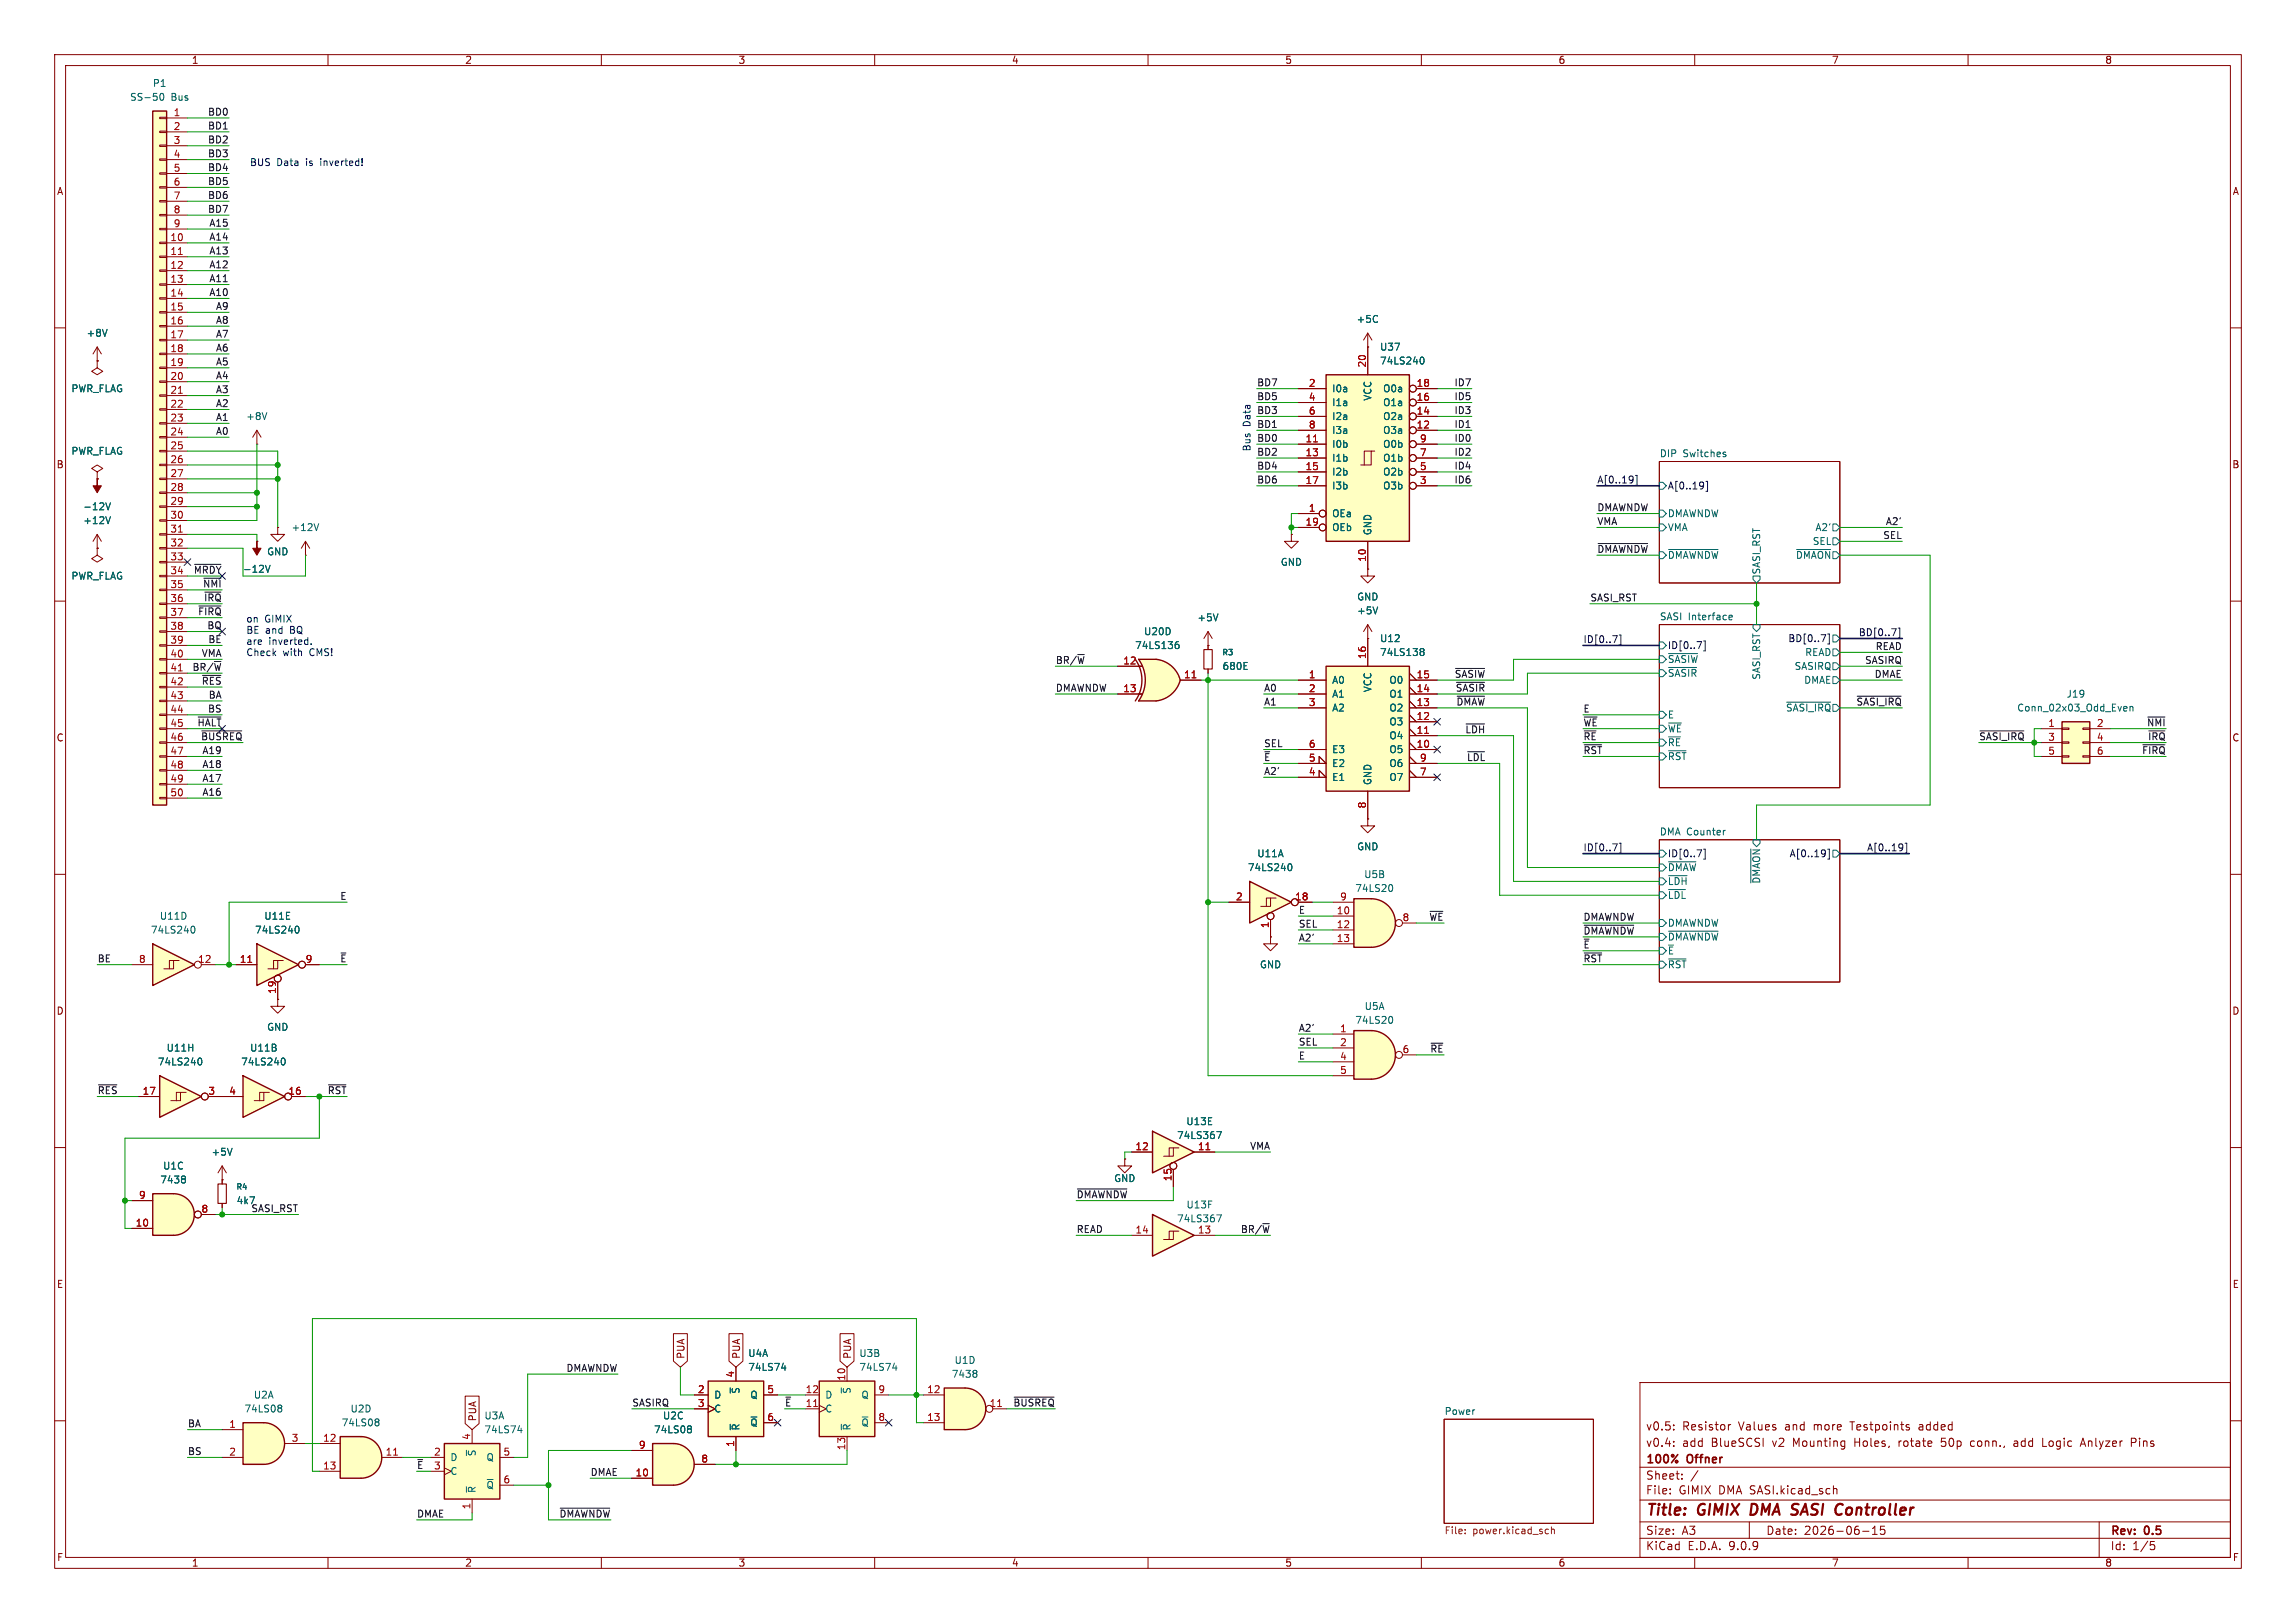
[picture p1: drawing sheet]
<svg xmlns="http://www.w3.org/2000/svg" width="420mm" height="297mm" viewBox="0 0 420 297" stroke-linecap="round" stroke-linejoin="round" font-family="sans-serif">
<defs><g id="words">
<g font-size="2.8" fill="#840000">
<text x="301" y="277.9">Title:</text>
<text x="310.6" y="277.9">GIMIX</text>
<text x="321.1" y="277.9">DMA</text>
<text x="329.4" y="277.9">SASI</text>
<text x="338.2" y="277.9">Controller</text>
</g>
<g font-size="2.1" fill="#840000">
<text x="301" y="262">v0.5:</text>
<text x="307.7" y="262">Resistor</text>
<text x="318.1" y="262">Values</text>
<text x="326.7" y="262">and</text>
<text x="332" y="262">more</text>
<text x="338.9" y="262">Testpoints</text>
<text x="351.6" y="262">added</text>
<text x="301" y="268.2">100%</text>
<text x="301" y="265">v0.4:</text>
<text x="307.7" y="265">add</text>
<text x="308.7" y="268.2">Offner</text>
<text x="313.1" y="265">BlueSCSI</text>
<text x="324.4" y="265">v2</text>
<text x="328.3" y="265">Mounting</text>
<text x="339.6" y="265">Holes,</text>
<text x="347.9" y="265">rotate</text>
<text x="355.8" y="265">50p</text>
<text x="361.3" y="265">conn.,</text>
<text x="369.4" y="265">add</text>
<text x="374.8" y="265">Logic</text>
<text x="382" y="265">Anlyzer</text>
<text x="391.3" y="265">Pins</text>
<text x="301" y="273.7">File:</text>
<text x="301" y="271">Sheet:</text>
<text x="307.1" y="273.7">GIMIX DMA SASI.kicad_sch</text>
<text x="301" y="281.1">Size:</text>
<text x="307.6" y="281.1">A3</text>
<text x="323" y="281.1">Date:</text>
<text x="330" y="281.1">2026-06-15</text>
<text x="386" y="281.3">Rev:</text>
<text x="392.4" y="281.3">0.5</text>
<text x="301" y="283.9">KiCad</text>
<text x="308.7" y="283.9">E.D.A.</text>
<text x="316.3" y="283.9">9.0.9</text>
<text x="386" y="283.9">Id:</text>
<text x="390.1" y="283.9">1/5</text>
</g>
<g font-size="1.8" fill="#840000">
<text x="35" y="11.9">1</text>
<text x="85" y="11.9">2</text>
<text x="135" y="11.9">3</text>
<text x="185" y="11.9">4</text>
<text x="235" y="11.9">5</text>
<text x="285" y="11.9">6</text>
<text x="335" y="11.9">7</text>
<text x="385" y="11.9">8</text>
<text x="10.3" y="35.9">A</text>
<text x="408.3" y="35.9">A</text>
<text x="10.3" y="85.9">B</text>
<text x="408.2" y="85.9">B</text>
<text x="10.3" y="135.9">C</text>
<text x="408.2" y="135.9">C</text>
<text x="10.3" y="185.9">D</text>
<text x="408.2" y="185.9">D</text>
<text x="10.3" y="235.9">E</text>
<text x="408.3" y="235.9">E</text>
<text x="125.4" y="248.8" transform="rotate(-90 125.4 248.8)">PUA</text>
<text x="135.6" y="248.8" transform="rotate(-90 135.6 248.8)">PUA</text>
<text x="155.9" y="248.8" transform="rotate(-90 155.9 248.8)">PUA</text>
<text x="87.3" y="260.2" transform="rotate(-90 87.3 260.2)">PUA</text>
<text x="10.3" y="285.9">F</text>
<text x="35" y="286.9">1</text>
<text x="85" y="286.9">2</text>
<text x="135" y="286.9">3</text>
<text x="185" y="286.9">4</text>
<text x="235" y="286.9">5</text>
<text x="285" y="286.9">6</text>
<text x="335" y="286.9">7</text>
<text x="385" y="286.9">8</text>
<text x="408.3" y="285.9">F</text>
</g>
<g font-size="1.8" fill="#006464">
<text x="27.9" y="16.1">P1</text>
<text x="23.7" y="18.6">SS-50</text>
<text x="31.3" y="18.6">Bus</text>
<text x="248.1" y="59.3">+5C</text>
<text x="15.7" y="61.8">+8V</text>
<text x="252.3" y="64.4">U37</text>
<text x="13" y="72">PWR_FLAG</text>
<text x="243.6" y="72">I0a</text>
<text x="252.3" y="66.9">74LS240</text>
<text x="252.9" y="72">O0a</text>
<text x="45" y="77.1">+8V</text>
<text x="243.6" y="74.5">I1a</text>
<text x="243.6" y="77.1">I2a</text>
<text x="251.1" y="73.4" transform="rotate(-90 251.1 73.4)">VCC</text>
<text x="252.9" y="74.5">O1a</text>
<text x="252.9" y="77.1">O2a</text>
<text x="13" y="83.4">PWR_FLAG</text>
<text x="243.6" y="79.6">I3a</text>
<text x="243.6" y="82.1">I0b</text>
<text x="252.9" y="79.6">O3a</text>
<text x="252.9" y="82.1">O0b</text>
<text x="303.5" y="83.7">DIP</text>
<text x="307.8" y="83.7">Switches</text>
<text x="243.6" y="84.7">I1b</text>
<text x="243.6" y="87.2">I2b</text>
<text x="243.6" y="89.8">I3b</text>
<text x="252.9" y="84.7">O1b</text>
<text x="252.9" y="87.2">O2b</text>
<text x="252.9" y="89.8">O3b</text>
<text x="15.1" y="93.6">-12V</text>
<text x="243.6" y="94.8">OEa</text>
<text x="305" y="94.8">DMAWNDW</text>
<text x="15.1" y="96.1">+12V</text>
<text x="48.8" y="101.8">GND</text>
<text x="53.2" y="97.4">+12V</text>
<text x="243.6" y="97.4">OEb</text>
<text x="251.1" y="98" transform="rotate(-90 251.1 98)">GND</text>
<text x="305" y="97.4">VMA</text>
<text x="331.5" y="99.9">SEL</text>
<text x="332" y="97.4">A2'</text>
<text x="13" y="106.3">PWR_FLAG</text>
<text x="44.3" y="105">-12V</text>
<text x="234.2" y="103.7">GND</text>
<text x="305" y="102.5">~{DMAWNDW}</text>
<text x="322.2" y="105.2" transform="rotate(-90 322.2 105.2)">SASI_RST</text>
<text x="328.4" y="102.5">~{DMAON}</text>
<text x="218.9" y="113.9">+5V</text>
<text x="248.2" y="112.6">+5V</text>
<text x="248.2" y="110.1">GND</text>
<text x="303.5" y="113.6">SASI</text>
<text x="308.8" y="113.6">Interface</text>
<text x="207.5" y="119">74LS136</text>
<text x="209.2" y="116.4">U20D</text>
<text x="252.3" y="117.7">U12</text>
<text x="223.5" y="122.8">680E</text>
<text x="243.6" y="125.3">A0</text>
<text x="252.3" y="120.2">74LS138</text>
<text x="254.1" y="125.3">O0</text>
<text x="305" y="121.5">~{SASIW}</text>
<text x="305" y="124.1">~{SASIR}</text>
<text x="322.2" y="124.5" transform="rotate(-90 322.2 124.5)">SASI_RST</text>
<text x="328.2" y="122.8">SASIRQ</text>
<text x="329.9" y="125.3">DMAE</text>
<text x="330.1" y="120.2">READ</text>
<text x="243.6" y="127.9">A1</text>
<text x="243.6" y="130.4">A2</text>
<text x="251.1" y="126.8" transform="rotate(-90 251.1 126.8)">VCC</text>
<text x="254.1" y="127.9">O1</text>
<text x="254.1" y="130.4">O2</text>
<text x="305" y="131.7">E</text>
<text x="326.6" y="130.4">~{SASI_IRQ}</text>
<text x="368.9" y="130.4">Conn_02x03_Odd_Even</text>
<text x="377.9" y="127.9">J19</text>
<text x="254.1" y="132.9">O3</text>
<text x="254.1" y="135.5">O4</text>
<text x="305" y="134.2">~{WE}</text>
<text x="305" y="136.8">~{RE}</text>
<text x="243.6" y="138">E3</text>
<text x="243.6" y="140.6">E2</text>
<text x="243.6" y="143.1">E1</text>
<text x="251.1" y="143.8" transform="rotate(-90 251.1 143.8)">GND</text>
<text x="254.1" y="138">O5</text>
<text x="254.1" y="140.6">O6</text>
<text x="254.1" y="143.1">O7</text>
<text x="305" y="139.3">~{RST}</text>
<text x="248.2" y="155.8">GND</text>
<text x="303.5" y="153">DMA Counter</text>
<text x="228.2" y="159.6">74LS240</text>
<text x="229.9" y="157.1">U11A</text>
<text x="249.4" y="160.9">U5B</text>
<text x="305" y="159.6">~{DMAW}</text>
<text x="322.2" y="161.8" transform="rotate(-90 322.2 161.8)">~{DMAON}</text>
<text x="247.8" y="163.4">74LS20</text>
<text x="305" y="164.7">~{LDL}</text>
<text x="305" y="162.2">~{LDH}</text>
<text x="27.5" y="171">74LS240</text>
<text x="29.1" y="168.5">U11D</text>
<text x="46.6" y="171">74LS240</text>
<text x="48.2" y="168.5">U11E</text>
<text x="305" y="169.8">DMAWNDW</text>
<text x="305" y="172.3">~{DMAWNDW}</text>
<text x="230.4" y="177.4">GND</text>
<text x="305" y="174.9">~{E}</text>
<text x="305" y="177.4">~{RST}</text>
<text x="249.5" y="185">U5A</text>
<text x="48.8" y="188.8">GND</text>
<text x="247.8" y="187.6">74LS20</text>
<text x="28.8" y="195.2">74LS240</text>
<text x="30.4" y="192.6">U11H</text>
<text x="44" y="195.2">74LS240</text>
<text x="45.6" y="192.6">U11B</text>
<text x="215.2" y="208.6">74LS367</text>
<text x="216.9" y="206.1">U13E</text>
<text x="29.7" y="214.2">U1C</text>
<text x="38.6" y="211.7">+5V</text>
<text x="29.2" y="216.8">7438</text>
<text x="43.2" y="220.6">4k7</text>
<text x="203.7" y="216.5">GND</text>
<text x="216.9" y="221.3">U13F</text>
<text x="215.2" y="223.9">74LS367</text>
<text x="136.8" y="248.5">U4A</text>
<text x="136.8" y="251.1">74LS74</text>
<text x="157.1" y="248.5">U3B</text>
<text x="157.1" y="251.1">74LS74</text>
<text x="174.5" y="249.8">U1D</text>
<text x="46.3" y="256.1">U2A</text>
<text x="130.6" y="256.1">D</text>
<text x="135.5" y="255.2" transform="rotate(-90 135.5 255.2)">~{S}</text>
<text x="137.2" y="256.1">Q</text>
<text x="150.9" y="256.1">D</text>
<text x="155.8" y="255.2" transform="rotate(-90 155.8 255.2)">~{S}</text>
<text x="157.5" y="256.1">Q</text>
<text x="174" y="252.3">7438</text>
<text x="44.6" y="258.7">74LS08</text>
<text x="62.4" y="261.2">74LS08</text>
<text x="64" y="258.7">U2D</text>
<text x="88.5" y="259.9">U3A</text>
<text x="88.5" y="262.5">74LS74</text>
<text x="119.5" y="262.5">74LS08</text>
<text x="121.2" y="259.9">U2C</text>
<text x="130.6" y="258.7">C</text>
<text x="135.5" y="261.9" transform="rotate(-90 135.5 261.9)">~{R}</text>
<text x="137.2" y="261.2">~{Q}</text>
<text x="150.9" y="258.7">C</text>
<text x="155.8" y="261.9" transform="rotate(-90 155.8 261.9)">~{R}</text>
<text x="157.5" y="261.2">~{Q}</text>
<text x="264.2" y="259">Power</text>
<text x="82.3" y="267.6">D</text>
<text x="87.2" y="266.6" transform="rotate(-90 87.2 266.6)">~{S}</text>
<text x="88.9" y="267.6">Q</text>
<text x="82.3" y="270.1">C</text>
<text x="87.2" y="273.3" transform="rotate(-90 87.2 273.3)">~{R}</text>
<text x="88.9" y="272.6">~{Q}</text>
</g>
<g font-size="1.8" fill="#a90000">
<text x="31.7" y="21.3">1</text>
<text x="31.7" y="23.9">2</text>
<text x="31.7" y="26.4">3</text>
<text x="31.7" y="29">4</text>
<text x="31.7" y="31.5">5</text>
<text x="31.7" y="34">6</text>
<text x="31.7" y="36.6">7</text>
<text x="31.7" y="39.1">8</text>
<text x="31.7" y="41.7">9</text>
<text x="31.1" y="44.2">10</text>
<text x="31.1" y="46.7">11</text>
<text x="31.1" y="49.3">12</text>
<text x="31.1" y="51.8">13</text>
<text x="31.1" y="54.4">14</text>
<text x="31.1" y="56.9">15</text>
<text x="31.1" y="59.4">16</text>
<text x="31.1" y="62">17</text>
<text x="31.1" y="64.5">18</text>
<text x="31.1" y="67.1">19</text>
<text x="31.1" y="69.6">20</text>
<text x="239.3" y="70.9">2</text>
<text x="249.9" y="67.4" transform="rotate(-90 249.9 67.4)">20</text>
<text x="259" y="70.9">18</text>
<text x="31.1" y="72.1">21</text>
<text x="31.1" y="74.7">22</text>
<text x="31.1" y="77.2">23</text>
<text x="239.3" y="73.4">4</text>
<text x="239.3" y="75.9">6</text>
<text x="259" y="73.4">16</text>
<text x="259" y="75.9">14</text>
<text x="31.1" y="79.8">24</text>
<text x="31.1" y="82.3">25</text>
<text x="238.7" y="81">11</text>
<text x="238.7" y="83.6">13</text>
<text x="239.3" y="78.5">8</text>
<text x="259" y="78.5">12</text>
<text x="259.6" y="81">9</text>
<text x="259.6" y="83.6">7</text>
<text x="31.1" y="84.8">26</text>
<text x="31.1" y="87.4">27</text>
<text x="31.1" y="89.9">28</text>
<text x="238.7" y="86.1">15</text>
<text x="238.7" y="88.6">17</text>
<text x="259.6" y="86.1">5</text>
<text x="259.6" y="88.6">3</text>
<text x="31.1" y="92.5">29</text>
<text x="31.1" y="95">30</text>
<text x="239.3" y="93.7">1</text>
<text x="31.1" y="97.5">31</text>
<text x="31.1" y="100.1">32</text>
<text x="238.7" y="96.3">19</text>
<text x="31.1" y="102.6">33</text>
<text x="31.1" y="105.2">34</text>
<text x="31.1" y="107.7">35</text>
<text x="249.9" y="102.9" transform="rotate(-90 249.9 102.9)">10</text>
<text x="31.1" y="110.2">36</text>
<text x="31.1" y="112.8">37</text>
<text x="31.1" y="115.3">38</text>
<text x="31.1" y="117.9">39</text>
<text x="31.1" y="120.4">40</text>
<text x="31.1" y="122.9">41</text>
<text x="31.1" y="125.5">42</text>
<text x="205.4" y="121.7">12</text>
<text x="216.5" y="124.2">11</text>
<text x="239.3" y="124.2">1</text>
<text x="249.9" y="120.7" transform="rotate(-90 249.9 120.7)">16</text>
<text x="259" y="124.2">15</text>
<text x="31.1" y="128">43</text>
<text x="31.1" y="130.6">44</text>
<text x="205.4" y="126.7">13</text>
<text x="239.3" y="126.7">2</text>
<text x="239.3" y="129.3">3</text>
<text x="259" y="126.7">14</text>
<text x="259" y="129.3">13</text>
<text x="259" y="131.8">12</text>
<text x="31.1" y="133.1">45</text>
<text x="31.1" y="135.6">46</text>
<text x="239.3" y="136.9">6</text>
<text x="259" y="134.4">11</text>
<text x="259" y="136.9">10</text>
<text x="374.6" y="133.1">1</text>
<text x="374.6" y="135.6">3</text>
<text x="383.5" y="133.1">2</text>
<text x="383.5" y="135.6">4</text>
<text x="31.1" y="138.2">47</text>
<text x="31.1" y="140.7">48</text>
<text x="31.1" y="143.3">49</text>
<text x="239.3" y="139.4">5</text>
<text x="239.3" y="142">4</text>
<text x="259.6" y="139.4">9</text>
<text x="259.6" y="142">7</text>
<text x="374.6" y="138.2">5</text>
<text x="383.5" y="138.2">6</text>
<text x="31.1" y="145.8">50</text>
<text x="249.9" y="148" transform="rotate(-90 249.9 148)">8</text>
<text x="226" y="164.8">2</text>
<text x="236.8" y="164.8">18</text>
<text x="244.4" y="167.4">10</text>
<text x="245" y="164.8">9</text>
<text x="232.2" y="169.9" transform="rotate(-90 232.2 169.9)">1</text>
<text x="244.4" y="169.9">12</text>
<text x="244.4" y="172.5">13</text>
<text x="256.5" y="168.7">8</text>
<text x="25.3" y="176.3">8</text>
<text x="36.2" y="176.3">12</text>
<text x="43.8" y="176.3">11</text>
<text x="55.8" y="176.3">9</text>
<text x="50.5" y="182" transform="rotate(-90 50.5 182)">19</text>
<text x="245" y="189">1</text>
<text x="245" y="191.5">2</text>
<text x="245" y="194.1">4</text>
<text x="245" y="196.6">5</text>
<text x="256.5" y="192.8">6</text>
<text x="26" y="200.4">17</text>
<text x="38" y="200.4">3</text>
<text x="41.8" y="200.4">4</text>
<text x="52.7" y="200.4">16</text>
<text x="207.6" y="210.6">12</text>
<text x="219" y="210.6">11</text>
<text x="25.3" y="219.5">9</text>
<text x="36.8" y="222">8</text>
<text x="214.4" y="216.3" transform="rotate(-90 214.4 216.3)">15</text>
<text x="24.7" y="224.5">10</text>
<text x="207.6" y="225.8">14</text>
<text x="219" y="225.8">13</text>
<text x="127.6" y="255">2</text>
<text x="127.6" y="257.6">3</text>
<text x="134.4" y="252.2" transform="rotate(-90 134.4 252.2)">4</text>
<text x="140.3" y="255">5</text>
<text x="147.3" y="255">12</text>
<text x="154.7" y="252.8" transform="rotate(-90 154.7 252.8)">10</text>
<text x="160.6" y="255">9</text>
<text x="169.5" y="255">12</text>
<text x="180.9" y="257.6">11</text>
<text x="41.8" y="261.4">1</text>
<text x="53.3" y="263.9">3</text>
<text x="59" y="263.9">12</text>
<text x="86.1" y="263.6" transform="rotate(-90 86.1 263.6)">4</text>
<text x="140.3" y="260.1">6</text>
<text x="160.6" y="260.1">8</text>
<text x="169.5" y="260.1">13</text>
<text x="41.8" y="266.4">2</text>
<text x="59" y="269">13</text>
<text x="70.4" y="266.4">11</text>
<text x="79.3" y="266.4">2</text>
<text x="92" y="266.4">5</text>
<text x="116.8" y="265.2">9</text>
<text x="128.2" y="267.7">8</text>
<text x="134.4" y="264.9" transform="rotate(-90 134.4 264.9)">1</text>
<text x="154.7" y="265.5" transform="rotate(-90 154.7 265.5)">13</text>
<text x="92" y="271.5">6</text>
<text x="116.2" y="270.3">10</text>
<text x="86.1" y="276.3" transform="rotate(-90 86.1 276.3)">1</text>
</g>
<g font-size="1.8" fill="#0f0f0f">
<text x="38" y="21.2">BD0</text>
<text x="38" y="23.8">BD1</text>
<text x="38" y="26.3">BD2</text>
<text x="38" y="28.9">BD3</text>
<text x="38" y="31.4">BD4</text>
<text x="38" y="33.9">BD5</text>
<text x="38" y="39">BD7</text>
<text x="38" y="36.5">BD6</text>
<text x="38.2" y="41.6">A15</text>
<text x="38.2" y="44.1">A14</text>
<text x="38.2" y="46.6">A13</text>
<text x="38.2" y="49.2">A12</text>
<text x="38.2" y="51.7">A11</text>
<text x="38.2" y="54.3">A10</text>
<text x="39.4" y="56.8">A9</text>
<text x="39.4" y="59.3">A8</text>
<text x="39.4" y="64.4">A6</text>
<text x="39.4" y="61.9">A7</text>
<text x="39.4" y="69.5">A4</text>
<text x="39.4" y="67">A5</text>
<text x="229.9" y="70.8">BD7</text>
<text x="266" y="70.8">ID7</text>
<text x="39.4" y="72">A3</text>
<text x="39.4" y="77.1">A1</text>
<text x="39.4" y="74.6">A2</text>
<text x="229.9" y="73.3">BD5</text>
<text x="229.9" y="75.9">BD3</text>
<text x="266" y="75.9">ID3</text>
<text x="266" y="73.3">ID5</text>
<text x="39.4" y="79.7">A0</text>
<text x="229.9" y="80.9">BD0</text>
<text x="229.9" y="83.5">BD2</text>
<text x="229.9" y="78.4">BD1</text>
<text x="266" y="80.9">ID0</text>
<text x="266" y="78.4">ID1</text>
<text x="266" y="83.5">ID2</text>
<text x="229.9" y="86">BD4</text>
<text x="229.9" y="88.6">BD6</text>
<text x="266" y="86">ID4</text>
<text x="266" y="88.6">ID6</text>
<text x="292.1" y="93.6">DMAWNDW</text>
<text x="292.1" y="96.2">VMA</text>
<text x="292.1" y="101.3">~{DMAWNDW}</text>
<text x="344.4" y="98.7">SEL</text>
<text x="344.9" y="96.2">A2'</text>
<text x="37.1" y="107.6">~{NMI}</text>
<text x="36.1" y="112.7">~{FIRQ}</text>
<text x="37.2" y="110.1">~{IRQ}</text>
<text x="290.8" y="110.1">SASI_RST</text>
<text x="37.8" y="115.2">BQ</text>
<text x="38" y="117.8">BE</text>
<text x="343" y="119">READ</text>
<text x="35.1" y="122.8">BR/~{W}</text>
<text x="36.8" y="120.3">VMA</text>
<text x="36.8" y="125.4">~{RES}</text>
<text x="193" y="121.6">BR/~{W}</text>
<text x="266" y="124.1">~{SASIW}</text>
<text x="341.1" y="121.6">SASIRQ</text>
<text x="342.8" y="124.1">DMAE</text>
<text x="38" y="130.5">BS</text>
<text x="38.1" y="127.9">BA</text>
<text x="193" y="126.7">DMAWNDW</text>
<text x="231.1" y="126.7">A0</text>
<text x="231.1" y="129.2">A1</text>
<text x="266.2" y="126.7">~{SASIR}</text>
<text x="266.3" y="129.2">~{DMAW}</text>
<text x="289.6" y="130.5">E</text>
<text x="339.5" y="129.2">~{SASI_IRQ}</text>
<text x="36.7" y="135.5">~{BUSREQ}</text>
<text x="231.1" y="136.8">SEL</text>
<text x="267.9" y="134.3">~{LDH}</text>
<text x="289.6" y="133">~{WE}</text>
<text x="289.6" y="135.5">~{RE}</text>
<text x="392.7" y="133">~{NMI}</text>
<text x="392.8" y="135.5">~{IRQ}</text>
<text x="36.9" y="138.1">A19</text>
<text x="36.9" y="140.6">A18</text>
<text x="36.9" y="143.2">A17</text>
<text x="231.1" y="141.9">A2'</text>
<text x="231.1" y="139.4">~{E}</text>
<text x="268.3" y="139.4">~{LDL}</text>
<text x="289.6" y="138.1">~{RST}</text>
<text x="391.7" y="138.1">~{FIRQ}</text>
<text x="36.9" y="145.7">A16</text>
<text x="62.1" y="164.8">E</text>
<text x="237.5" y="167.3">E</text>
<text x="237.5" y="172.4">A2'</text>
<text x="237.5" y="169.8">SEL</text>
<text x="261.4" y="168.6">~{WE}</text>
<text x="289.6" y="173.6">~{E}</text>
<text x="289.6" y="171.1">~{DMAWNDW}</text>
<text x="289.6" y="168.6">DMAWNDW</text>
<text x="17.8" y="176.2">BE</text>
<text x="62.1" y="176.2">~{E}</text>
<text x="289.6" y="176.2">~{RST}</text>
<text x="237.5" y="188.9">A2'</text>
<text x="237.5" y="191.4">SEL</text>
<text x="237.5" y="194">E</text>
<text x="261.5" y="192.7">~{RE}</text>
<text x="17.8" y="200.3">~{RES}</text>
<text x="59.8" y="200.3">~{RST}</text>
<text x="228.6" y="210.5">VMA</text>
<text x="45.9" y="221.9">SASI_RST</text>
<text x="196.8" y="219.4">~{DMAWNDW}</text>
<text x="196.8" y="225.7">READ</text>
<text x="226.9" y="225.7">BR/~{W}</text>
<text x="103.5" y="251.1">DMAWNDW</text>
<text x="115.6" y="257.5">SASIRQ</text>
<text x="143.5" y="257.5">~{E} 11</text>
<text x="185.3" y="257.5">~{BUSREQ}</text>
<text x="34.3" y="261.3">BA</text>
<text x="34.3" y="266.4">BS</text>
<text x="107.9" y="270.2">DMAE</text>
<text x="76.2" y="277.8">DMAE</text>
<text x="102.2" y="277.8">~{DMAWNDW}</text>
</g>
<g font-size="1.8" fill="#0000c2">
<text x="45.6" y="30.6">BUS</text>
<text x="50.6" y="30.6">Data</text>
<text x="56.1" y="30.6">is</text>
<text x="58.9" y="30.6">inverted!</text>
<text x="229" y="82.7" transform="rotate(-90 229 82.7)">Bus</text>
<text x="229" y="78.1" transform="rotate(-90 229 78.1)">Data</text>
<text x="45" y="114.1">on</text>
<text x="45" y="116.2">BE and</text>
<text x="45" y="118.2">are</text>
<text x="48.4" y="114.1">GIMIX</text>
<text x="49.2" y="118.2">inverted.</text>
<text x="53.2" y="116.2">BQ</text>
<text x="45" y="120.3">Check</text>
<text x="51.8" y="120.3">with</text>
<text x="56.7" y="120.3">CMS!</text>
</g>
<g font-size="1.8" fill="#000084">
<text x="292.1" y="88.6">A[0..19]</text>
<text x="305" y="89.8">A[0..19]</text>
<text x="35.4" y="105.1">~{MRDY}</text>
<text x="289.6" y="117.8">ID[0..7]</text>
<text x="305" y="119">ID[0..7]</text>
<text x="327" y="117.7">BD[0..7]</text>
<text x="339.9" y="116.5">BD[0..7]</text>
<text x="36" y="133">~{HALT}</text>
<text x="289.6" y="155.9">ID[0..7]</text>
<text x="341.4" y="155.9">A[0..19]</text>
<text x="305" y="157.1">ID[0..7]</text>
<text x="327.3" y="157.1">A[0..19]</text>
</g>
<g font-size="1.8" fill="#009600">
<text x="361.9" y="135.5">~{SASI_IRQ}</text>
<text x="76.2" y="268.9">~{E}3</text>
</g>
<g font-size="1.8" fill="#725600">
<text x="264.2" y="281.1">File:</text>
<text x="269.4" y="281.1">power.kicad_sch</text>
</g>
<g font-size="1.4" fill="#006464">
<text x="223.5" y="120.1">R3</text>
<text x="43.1" y="217.9">R4</text>
</g>
</g></defs>
<g fill="none" stroke="#840000" stroke-width=".18">
<path d="M10 10h400v277h-400zM12 12h396v273h-396zM60 10v2M110 10v2M160 10v2M210 10v2M260 10v2M310 10v2M360 10v2M10 60h2M408 60h2M303.5 84.5h33v22.2h-33z"/>
<path d="M10 110h2M303.5 114.3h33v29.8h-33zM408 110h2M10 160h2M303.5 153.7h33v26h-33zM408 160h2M10 210h2M408 210h2M264.2 259.7h27.3v19.1h-27.3zM300 253h108v32h-108zM10 260h2M300 278.5h108"/>
<path d="M300 274.5h108M300 268.5h108M305.5 273.2v.2M305.5 272.5v.1M306.2 264.5v.2M306.2 260.8v.1M306.2 261.5v.2M306.2 263.8v.1M307.7 270.5v.2M307.7 269.8v.1M310.6 269.1l-1.3 1.9M316.2 260.7v1"/>
<path d="M316.6 260.7l-.3 .1-.1 .2M320 278.5v3M335.4 272.5h.5l.1 .9M342.5 279.7l.4-.4v1.5M344.7 279.3h-.7l-.1 .7 .3-.1h.5l.1 .2-.1 .5-.2 .2-.6-.2M349.1 261.2l.2 .2-.2 .3M349.1 260.7l.1 .1M355.1 264.5l.1 .1M355.2 263.2l-.1 .7 .1-.1M360.7 263.7l-.3 .3v.4l.3 .3M368.9 263.7l-.5 .1M368.9 264.1h-.3a.29 .29 0 0 0-.2 .3 .29 .29 0 0 0 .2 .3h.3"/>
<path d="M373.7 263.2v1.5h.7M380.5 264.7l.5-1.5 .5 1.5M380.7 264.3h.7M384 278.5v6.5M389.9 264l.7-.1 .1-.2v-.4l-.3-.1h-.5v1.5M408 260h2M60 285v2M110 285v2M160 285v2M210 285v2M260 285v2M300 281.5h108"/>
<path d="M310 285v2M340.7 280.2h1.2M342.5 280.8h.9M360 285v2M393.4 282.1h.7M393.5 282.7h.4l.3 .2-.2 .6-.5 .1"/>
</g>
<path d="M320.4 275.2l-.2 2h.5M328.1 276.2l.6 .1M328.3 275.2h.4M328.7 277l-.3 .2h-.5" fill="none" stroke="#840000" stroke-width=".4"/>
<path d="M268 279.9v.1M282.9 279.8l.3 .1M283.8 279.9l.2-.1 .3 .1v.8M283.8 279.4v1.3M268 280.6v.1M283.2 280.6l-.3 .1" fill="none" stroke="#725600" stroke-width=".18"/>
<g fill="none" stroke="#006464" stroke-width=".18">
<path d="M303.5 93.3h.7l.6 .7-.6 .6h-.7zM303.5 88.3h.7l.6 .6-.6 .6h-.7zM303.5 95.9h.7l.6 .6-.6 .7h-.7zM315.4 83.2h.3v.2l-.2 .2h-.2M315.4 82.7l.3 .1M335.3 98.4h.6l.6 .7-.6 .6h-.6zM335.3 95.9h.6l.6 .6-.6 .7h-.6zM303.5 117.5h.7l.6 .6-.6 .6h-.7zM303.5 101h.7l.6 .6-.6 .6h-.7zM305.2 119.6h5.3M305.2 100.6h9.1M316.3 113l.6-.1-.1-.3h-.3l-.2 .2v.6h.5"/>
<path d="M320.7 114.3h1.2v.6l-.6 .7-.6-.7zM320.7 105.4h1.2v.6l-.6 .7-.6-.7zM328.6 100.6h6.3M335.3 116.2h.6l.6 .6-.6 .7h-.6zM335.3 118.7h.6l.6 .7-.6 .6h-.6zM303.5 137.8h.7l.6 .6-.6 .7h-.7zM303.5 120h.7l.6 .7-.6 .6h-.7zM303.5 132.7h.7l.6 .7-.6 .6h-.7zM303.5 122.6h.7l.6 .6-.6 .6h-.7zM303.5 130.2h.7l.6 .6-.6 .6h-.7zM303.5 135.3h.7l.6 .6-.6 .6h-.7zM305.2 137.4h3.2"/>
<path d="M305.2 132.3h2.4M305.2 122.1h5.1M326.8 128.5h8.1M335.3 121.3h.6l.6 .6-.6 .7h-.6zM335.3 123.8h.6l.6 .7-.6 .6h-.6zM303.5 158.1h.7l.6 .7-.6 .6h-.7zM303.5 155.6h.7l.6 .6-.6 .6h-.7zM305.2 157.7h5M315.6 151.9l-.2 .1M320.3 155.4v6.2M335.3 155.6h.6l.6 .6-.6 .6h-.6zM303.5 173.4h.7l.6 .6-.6 .6h-.7z"/>
<path d="M303.5 168.3h.7l.6 .6-.6 .6h-.7zM303.5 163.2h.7l.6 .6-.6 .7h-.7zM303.5 160.7h.7l.6 .6-.6 .6h-.7zM303.5 170.8h.7l.6 .7-.6 .6h-.7zM303.5 175.9h.7l.6 .6-.6 .7h-.7zM305.2 162.8h3.1M305.2 160.2h3.4M305.2 170.4h9.1M305.2 175.5h3.2"/>
</g>
<path d="M311.6 88.3v.9M311.6 88.8v.1M312 88.1h.3v1.8h-.3M310.4 117.4h.9l-.6 1.3M311.6 117.3h.3v1.8h-.3M333.1 116.1h.9l-.6 1.3M334.3 116h.3v1.8h-.3M310.4 155.5h.9l-.6 1.3M311.6 155.4h.3v1.8h-.3M333.8 155.6v.9M333.9 156.1l-.1 .1M334.3 155.4h.3v1.8h-.3" fill="none" stroke="#000084" stroke-width=".18"/>
<path d="M242.6 121.9h15.2v22.9h-15.2z" fill="#ffffc2"/>
<path d="M242.6 121.9h15.2v22.9h-15.2z" fill="none" stroke="#840000" stroke-width=".25"/>
<g fill="none" stroke="#840000" stroke-width=".18">
<path d="M250.2 116.8v5.1M237.5 139.7h5.1l-1.3-1.3v1.3M237.5 124.5h5.1M237.5 127h5.1M237.5 129.5h5.1M237.5 137.2h5.1M257.8 124.5h5.1M257.8 127h5.1M257.8 129.5h5.1M257.8 137.2h5.1M257.8 139.7h5.1M257.8 123.2l1.3 1.3"/>
<path d="M257.8 125.7l1.3 1.3M257.8 128.3l1.3 1.2M257.8 132.1h5.1M257.8 130.8l1.3 1.3M257.8 134.6h5.1M257.8 133.4l1.3 1.2M257.8 135.9l1.3 1.3M257.8 138.4l1.3 1.3M237.5 142.2h5.1l-1.3-1.2v1.2M250.2 149.9v1.2h1.3l-1.3 1.3-1.3-1.3h1.3M250.2 149.9h.1M250.2 144.8v5.1"/>
<path d="M257.8 142.2h5.1M257.8 141l1.3 1.2M232.4 171.5v1.2h1.3l-1.3 1.3-1.3-1.3h1.3M232.4 171.5h.1"/>
</g>
<path d="M260.6 134.2h.7" fill="none" stroke="#a90000" stroke-width=".18"/>
<path d="M259.9 119.2h.1M259.9 118.8l.3-.1 .2 .1 .1 .2-.3 .2M260 119.2h.2M260 119.2l-.1 .1M260.2 119.2l.3 .3-.1 .3-.2 .2-.3-.1" fill="none" stroke="#006464" stroke-width=".18"/>
<path d="M250.8 164.5a4.4 4.4 0 0 1 4.5 4.4 4.4 4.4 0 0 1-4.5 4.5z" fill="#ffffc2" stroke="#ffffc2" stroke-width=".18"/>
<path d="M247.6 164.5h3.2v8.9h-3.2z" fill="#ffffc2"/>
<path d="M247.6 164.5h3.2a4.4 4.4 0 0 1 4.5 4.4 4.4 4.4 0 0 1-4.5 4.5h-3.2z" fill="none" stroke="#840000" stroke-width=".25"/>
<g fill="none" stroke="#840000" stroke-width=".18">
<path d="M243.8 165.1h3.8M243.8 167.6h3.8M243.8 170.2h3.8M243.8 172.7h3.8M256.5 168.9h2.6"/>
<circle cx="255.9" cy="168.9" r=".63"/>
</g>
<path d="M254.4 161.9a.79 .79 0 0 1 0 1.2" fill="none" stroke="#006464" stroke-width=".18"/>
<path d="M377.2 132.1h5.1v7.6h-5.1z" fill="#ffffc2"/>
<path d="M377.2 132.1h5.1v7.6h-5.1z" fill="none" stroke="#840000" stroke-width=".25"/>
<g fill="none" stroke="#840000" stroke-width=".18">
<path d="M47 99.1h.1M50.8 96.5v1.3h-1.3l1.3 1.3 1.3-1.3h-1.3M50.8 96.5h.1M55.9 99.1l-.8 1.2M55.9 99.1l.7 1.2M55.9 99.1v2.5M55.9 101.6h.1M373.4 133.4h3.8M373.4 135.9h3.8M373.4 138.4h3.8M377.2 133.2h1.3v.3h-1.3zM377.2 135.8h1.3v.2h-1.3z"/>
<path d="M377.2 138.3h1.3v.3h-1.3zM381 133.2h1.3v.3h-1.3zM381 135.8h1.3v.2h-1.3zM381 138.3h1.3v.3h-1.3zM382.3 133.4h3.8M382.3 135.9h3.8M382.3 138.4h3.8"/>
</g>
<path d="M58.3 95.8l-.4 1.3M48.6 103.4l.4 1.3 .4-1.3M388.6 129.3h.4l.1 .3-.6 .1M389 130.1h-.4M389.6 129.4l.2-.1h.3l.1 .8M389.6 129.3v.8" fill="none" stroke="#006464" stroke-width=".18"/>
<path d="M47 99.1v1.2h.8l-.8 1.3-.8-1.3h.8z" fill="#840000" stroke="#840000" stroke-width=".18"/>
<path d="M48.3 260.3a3.8 3.8 0 0 1 3.8 3.9 3.8 3.8 0 0 1-3.8 3.8z" fill="#ffffc2" stroke="#ffffc2" stroke-width=".18"/>
<path d="M44.4 260.3h3.9v7.7h-3.9z" fill="#ffffc2"/>
<path d="M44.4 260.3h3.9a3.8 3.8 0 0 1 3.8 3.9 3.8 3.8 0 0 1-3.8 3.8h-3.9z" fill="none" stroke="#840000" stroke-width=".25"/>
<path d="M40.6 261.6h3.8M40.6 266.7h3.8M52.1 264.2h3.8" fill="none" stroke="#840000" stroke-width=".18"/>
<path d="M51.1 257.1h.2l.2 .3-.2 .3M51.1 257.7h.2M51.3 257.7l.2 .2v.2l-.1 .2-.3 .1" fill="none" stroke="#006464" stroke-width=".18"/>
<path d="M29.2 196.9l7.6 3.8-7.6 3.8z" fill="#ffffc2"/>
<path d="M29.2 196.9l7.6 3.8-7.6 3.8z" fill="none" stroke="#840000" stroke-width=".25"/>
<g fill="none" stroke="#840000" stroke-width=".18">
<path d="M33 199.9v1.5h-1.8M34 199.9h-1.7v1.5M25.4 200.7h3.8M38.1 200.7h2.5"/>
<circle cx="37.5" cy="200.7" r=".63"/>
</g>
<path d="M36.4 193.7l.1-.1a.68 .68 0 0 1 .4 .7 .68 .68 0 0 1-.4 .6l-.1-.1" fill="none" stroke="#006464" stroke-width=".18"/>
<path d="M44.4 196.9l7.7 3.8-7.7 3.8z" fill="#ffffc2"/>
<path d="M44.4 196.9l7.7 3.8-7.7 3.8z" fill="none" stroke="#840000" stroke-width=".25"/>
<g fill="none" stroke="#840000" stroke-width=".18">
<path d="M48.3 199.9v1.5h-1.8M49.3 199.9h-1.8v1.5M40.6 215.9h.1M40.6 200.7h3.8M40.6 213.4l-.7 1.2M40.6 213.4l.8 1.2M40.6 213.4v3.3M53.3 200.7h2.6M40.6 220.2v.8"/>
<circle cx="52.7" cy="200.7" r=".63"/>
</g>
<path d="M51.6 193.7l.1-.1a.68 .68 0 0 1 .5 .7 .68 .68 0 0 1-.5 .6l-.1-.1M42.5 210.1l-.5 1.3" fill="none" stroke="#006464" stroke-width=".18"/>
<path d="M39.9 216.7h1.5v3.5h-1.5z" fill="none" stroke="#840000" stroke-width=".2"/>
<path d="M31.7 218.4a3.8 3.8 0 0 1 3.8 3.8 3.8 3.8 0 0 1-3.8 3.9z" fill="#ffffc2" stroke="#ffffc2" stroke-width=".18"/>
<path d="M27.9 218.4h3.8v7.7h-3.8z" fill="#ffffc2"/>
<path d="M27.9 218.4h3.8a3.8 3.8 0 0 1 3.8 3.8 3.8 3.8 0 0 1-3.8 3.9h-3.8z" fill="none" stroke="#840000" stroke-width=".25"/>
<g fill="none" stroke="#840000" stroke-width=".18">
<path d="M24.1 219.7h3.8M24.1 224.8h3.8M36.8 222.2h2.6"/>
<circle cx="36.2" cy="222.2" r=".63"/>
</g>
<path d="M33.7 215.2l.2 .3-.2 .3 .2 .2v.2l-.2 .3" fill="none" stroke="#006464" stroke-width=".18"/>
<path d="M66 262.9a3.8 3.8 0 0 1 3.8 3.8 3.8 3.8 0 0 1-3.8 3.8z" fill="#ffffc2" stroke="#ffffc2" stroke-width=".18"/>
<path d="M62.2 262.9h3.8v7.6h-3.8z" fill="#ffffc2"/>
<path d="M62.2 262.9h3.8a3.8 3.8 0 0 1 3.8 3.8 3.8 3.8 0 0 1-3.8 3.8h-3.8z" fill="none" stroke="#840000" stroke-width=".25"/>
<path d="M58.4 264.2h3.8M58.4 269.2h3.8M69.8 266.7h3.9" fill="none" stroke="#840000" stroke-width=".18"/>
<path d="M72 266.3h.7" fill="none" stroke="#a90000" stroke-width=".18"/>
<path d="M68.8 259.7h.3l.2 .2-.2 .3M68.8 260.2h.3M69.1 260.2l.2 .2v.3l-.1 .2h-.4" fill="none" stroke="#006464" stroke-width=".18"/>
<path d="M123.2 264.2a3.8 3.8 0 0 1 3.8 3.8 3.8 3.8 0 0 1-3.8 3.8z" fill="#ffffc2" stroke="#ffffc2" stroke-width=".18"/>
<path d="M119.4 264.2h3.8v7.6h-3.8z" fill="#ffffc2"/>
<path d="M119.4 264.2h3.8a3.8 3.8 0 0 1 3.8 3.8 3.8 3.8 0 0 1-3.8 3.8h-3.8z" fill="none" stroke="#840000" stroke-width=".25"/>
<path d="M250.2 116.8h.1M250.2 114.3l-.8 1.3M250.2 114.3l.8 1.3M250.2 114.3v2.5M115.6 265.4h3.8M115.6 270.5h3.8M127 268h3.8" fill="none" stroke="#840000" stroke-width=".18"/>
<path d="M252 111.1l-.4 1.2M126 260.9h.2l.3 .3-.3 .3M126 261.5h.2M126.2 261.5l.3 .2v.3l-.1 .1-.4 .1" fill="none" stroke="#006464" stroke-width=".18"/>
<path d="M228.6 161.3l7.6 3.8-7.6 3.8z" fill="#ffffc2"/>
<path d="M228.6 161.3l7.6 3.8-7.6 3.8z" fill="none" stroke="#840000" stroke-width=".25"/>
<g fill="none" stroke="#840000" stroke-width=".18">
<path d="M224.8 165.1h3.8M232.4 164.3v1.6h-1.8M232.4 168.3v3.2M233.4 164.3h-1.8v1.6M237.5 165.1h2.5"/>
<circle cx="232.4" cy="167.6" r=".63"/>
<circle cx="236.9" cy="165.1" r=".63"/>
</g>
<path d="M235.8 158.1h.1a.68 .68 0 0 1 .4 .6 .68 .68 0 0 1-.4 .6h-.1" fill="none" stroke="#006464" stroke-width=".18"/>
<path d="M176.5 254a3.8 3.8 0 0 1 3.8 3.8 3.8 3.8 0 0 1-3.8 3.8z" fill="#ffffc2" stroke="#ffffc2" stroke-width=".18"/>
<path d="M172.7 254h3.8v7.6h-3.8z" fill="#ffffc2"/>
<path d="M172.7 254h3.8a3.8 3.8 0 0 1 3.8 3.8 3.8 3.8 0 0 1-3.8 3.8h-3.8z" fill="none" stroke="#840000" stroke-width=".25"/>
<g fill="none" stroke="#840000" stroke-width=".18">
<path d="M168.9 255.3h3.8M181.6 257.8h2.5M168.9 260.3h3.8"/>
<circle cx="181" cy="257.8" r=".63"/>
</g>
<path d="M182.5 257.4h.7" fill="none" stroke="#a90000" stroke-width=".18"/>
<path d="M178.5 250.8l.2 .2-.2 .3 .2 .3v.2l-.2 .2" fill="none" stroke="#006464" stroke-width=".18"/>
<path d="M149.9 252.7h10.1v10.2h-10.1z" fill="#ffffc2"/>
<path d="M149.9 252.7h10.1v10.2h-10.1z" fill="none" stroke="#840000" stroke-width=".25"/>
<path d="M147.3 255.3h2.6M147.3 257.8h2.6M149.9 257.2l1.2 .6-1.2 .6M154.9 250.2v2.5M160 255.3h2.6M154.9 262.9v2.5M160 260.3h2.6" fill="none" stroke="#840000" stroke-width=".18"/>
<path d="M148.8 257.4h.8" fill="none" stroke="#a90000" stroke-width=".18"/>
<path d="M163.3 250.3h.8M163.9 249.9v.9M153.9 260.6v1" fill="none" stroke="#006464" stroke-width=".18"/>
<path d="M129.5 252.7h10.2v10.2h-10.2z" fill="#ffffc2"/>
<path d="M129.5 252.7h10.2v10.2h-10.2z" fill="none" stroke="#840000" stroke-width=".25"/>
<path d="M127 255.3h2.5M127 257.8h2.5M129.5 257.2l1.3 .6-1.3 .6M134.6 250.2v2.5M139.7 255.3h2.5M134.6 262.9v2.5M139.7 260.3h2.5" fill="none" stroke="#840000" stroke-width=".18"/>
<path d="M143 250.3h.8M143.6 249.9v.9M133.6 260.6v1" fill="none" stroke="#006464" stroke-width=".18"/>
<path d="M81.3 264.2h10.1v10.1h-10.1z" fill="#ffffc2"/>
<path d="M81.3 264.2h10.1v10.1h-10.1z" fill="none" stroke="#840000" stroke-width=".25"/>
<path d="M78.7 266.7h2.6M78.7 269.2h2.6M81.3 268.6l1.2 .6-1.2 .7M86.4 261.6v2.6M86.4 274.3v2.6M91.4 266.7h2.6M91.4 271.8h2.6" fill="none" stroke="#840000" stroke-width=".18"/>
<path d="M85.3 272.1v1M94.7 261.8h.8M95.3 261.4v.8" fill="none" stroke="#006464" stroke-width=".18"/>
<path d="M208.3 120.7h3.2M208.3 128.3h3.2" fill="none" stroke="#ffffc2" stroke-width=".18"/>
<g fill="#ffffc2" stroke="#ffffc2" stroke-width=".18">
<path d="M210.9 123.1l5 1.4a5.2 5.2 0 0 1-4.4 3.8z"/>
<path d="M211.5 120.7a5.1 5.1 0 0 1 4.4 3.8l-5 1.3z"/>
</g>
<path d="M208.3 120.7h3.2v7.6h-3.2a6.7 6.7 0 0 0 0-7.6z" fill="#ffffc2"/>
<path d="M207.7 120.7a6.6 6.6 0 0 1 0 7.6M211.5 128.3h-3.2a6.6 6.6 0 0 0 0-7.6h3.2a5.1 5.1 0 0 1 4.4 3.8 5.2 5.2 0 0 1-4.4 3.8" fill="none" stroke="#840000" stroke-width=".25"/>
<path d="M221 118.1h.1M221 115.6l-.8 1.2M221 115.6l.7 1.2M221 115.6v3.3M204.5 121.9h4.4M204.5 127h4.4M215.9 124.5h3.8M221 122.4v.8" fill="none" stroke="#840000" stroke-width=".18"/>
<path d="M218 124h.8" fill="none" stroke="#a90000" stroke-width=".18"/>
<path d="M215.1 118l.3-.1 .3 .2-.1 .5h-.5M215.6 117.4l-.5 .1M222.8 112.3l-.4 1.3M227.6 122.5h.6M227.6 121.2h.6" fill="none" stroke="#006464" stroke-width=".18"/>
<path d="M220.2 118.9h1.5v3.5h-1.5z" fill="none" stroke="#840000" stroke-width=".2"/>
<path d="M27.9 172.7l7.7 3.8-7.7 3.8z" fill="#ffffc2"/>
<path d="M27.9 172.7l7.7 3.8-7.7 3.8z" fill="none" stroke="#840000" stroke-width=".25"/>
<g fill="none" stroke="#840000" stroke-width=".18">
<path d="M24.1 176.5h3.8M31.7 175.8v1.5h-1.7M32.8 175.8h-1.8v1.5M36.8 176.5h2.6M50.8 182.9v1.3h1.3l-1.3 1.2-1.3-1.2h1.3M50.8 182.9h.1"/>
<circle cx="36.2" cy="176.5" r=".63"/>
</g>
<path d="M35.1 169.6l.1-.1a.68 .68 0 0 1 .5 .6 .68 .68 0 0 1-.5 .7l-.1-.1" fill="none" stroke="#006464" stroke-width=".18"/>
<path d="M47 172.7l7.6 3.8-7.6 3.8z" fill="#ffffc2"/>
<path d="M47 172.7l7.6 3.8-7.6 3.8z" fill="none" stroke="#840000" stroke-width=".25"/>
<g fill="none" stroke="#840000" stroke-width=".18">
<path d="M250.2 63.5h.1M250.2 61l-.8 1.2M250.2 61l.8 1.2M250.2 61v2.5M43.2 176.5h3.8M50.8 175.8v1.5h-1.8M50.8 179.7v3.2M51.8 175.8h-1.8v1.5M55.9 176.5h2.5"/>
<circle cx="50.8" cy="179.1" r=".63"/>
<circle cx="55.2" cy="176.5" r=".63"/>
</g>
<path d="M45.3 176.1h.8" fill="none" stroke="#a90000" stroke-width=".18"/>
<path d="M251.7 57.7l.3 .2M252 58.9l-.3 .1M54.2 169.6l.1-.1a.68 .68 0 0 1 .4 .6 .68 .68 0 0 1-.4 .7l-.1-.1" fill="none" stroke="#006464" stroke-width=".18"/>
<path d="M242.6 68.6h15.2v30.5h-15.2z" fill="#ffffc2"/>
<g fill="none" stroke="#840000" stroke-width=".18">
<path d="M17.8 66h.1M17.8 63.5l-.8 1.3M17.8 63.5l.7 1.3M17.8 63.5v2.5M237.5 71.1h5.1M237.5 73.7h5.1M237.5 76.2h5.1M237.5 78.7h5.1M250.2 63.5v5.1M259.1 71.1h3.8M259.1 73.7h3.8M259.1 76.2h3.8"/>
<path d="M259.1 78.7h3.8M17.8 97.8v2.5M17.8 97.8l-.8 1.3M17.8 97.8l.7 1.3M236.2 97.8v1.3h1.3l-1.3 1.2-1.3-1.2h1.3M236.2 97.8h.1M237.5 81.3h5.1M237.5 83.8h5.1M237.5 86.4h5.1M237.5 88.9h5.1M237.5 94h3.8M237.5 96.5h3.8"/>
<path d="M250.2 99.1v5M250.8 82.6h-1.2v2.5M251.5 82.6h-.7v2.5h-1.9M259.1 81.3h3.8M259.1 83.8h3.8M259.1 86.4h3.8M259.1 88.9h3.8M17.8 100.3h.1M250.2 104.1v1.3h1.3l-1.3 1.3-1.3-1.3h1.3M250.2 104.1h.1M205.7 212.1v1.3h1.3l-1.3 1.2-1.2-1.2h1.2M205.7 212.1h.1"/>
<circle cx="258.4" cy="73.7" r=".63"/>
<circle cx="258.4" cy="78.7" r=".63"/>
<circle cx="258.4" cy="71.1" r=".63"/>
<circle cx="258.4" cy="76.2" r=".63"/>
<circle cx="241.9" cy="96.5" r=".63"/>
<circle cx="241.9" cy="94" r=".63"/>
<circle cx="258.4" cy="81.3" r=".63"/>
<circle cx="258.4" cy="83.8" r=".63"/>
<circle cx="258.4" cy="86.4" r=".63"/>
<circle cx="258.4" cy="88.9" r=".63"/>
</g>
<path d="M242.6 68.6h15.2v30.5h-15.2z" fill="none" stroke="#840000" stroke-width=".25"/>
<path d="M240.3 80.9h.7" fill="none" stroke="#a90000" stroke-width=".18"/>
<path d="M19.6 60.3l-.4 1.2M259.9 65.4l.2-.1a.68 .68 0 0 1 .4 .7 .68 .68 0 0 1-.4 .6h-.2M20.2 94.6l-.4 1.2" fill="none" stroke="#006464" stroke-width=".18"/>
<path d="M250.8 188.6a4.4 4.4 0 0 1 4.5 4.4 4.4 4.4 0 0 1-4.5 4.5z" fill="#ffffc2" stroke="#ffffc2" stroke-width=".18"/>
<path d="M247.6 188.6h3.2v8.9h-3.2z" fill="#ffffc2"/>
<path d="M247.6 188.6h3.2a4.4 4.4 0 0 1 4.5 4.4 4.4 4.4 0 0 1-4.5 4.5h-3.2z" fill="none" stroke="#840000" stroke-width=".25"/>
<g fill="none" stroke="#840000" stroke-width=".18">
<path d="M243.8 189.2h3.8M243.8 191.8h3.8M243.8 194.3h3.8M243.8 196.9h3.8M256.5 193h2.6"/>
<circle cx="255.9" cy="193" r=".63"/>
</g>
<path d="M254.4 186a.79 .79 0 0 1 0 1.3" fill="none" stroke="#006464" stroke-width=".18"/>
<path d="M210.8 207l7.6 3.8-7.6 3.8z" fill="#ffffc2"/>
<path d="M210.8 207l7.6 3.8-7.6 3.8z" fill="none" stroke="#840000" stroke-width=".25"/>
<g fill="none" stroke="#840000" stroke-width=".18">
<path d="M17.8 66v1.3l1 .6-1 .7-1-.7 1-.6M17.8 66h.1M17.8 100.3v1.3l1 .6-1 .7-1-.7 1-.6M17.8 100.3h.1M207 210.8h3.8M214.6 210.1v1.5h-1.7M214.6 214v3.2M215.6 210.1h-1.7v1.5M218.4 210.8h3.8"/>
<circle cx="214.6" cy="213.4" r=".63"/>
</g>
<path d="M220.6 210.4h.7" fill="none" stroke="#a90000" stroke-width=".18"/>
<path d="M222.6 207.1h.8l-.5 1.3" fill="none" stroke="#006464" stroke-width=".18"/>
<path d="M27.9 20.3h2.6v127h-2.6z" fill="#ffffc2"/>
<path d="M27.9 20.3h2.6v127h-2.6z" fill="none" stroke="#840000" stroke-width=".25"/>
<g fill="none" stroke="#840000" stroke-width=".18">
<path d="M29.2 21.5h1.3v.2h-1.3zM29.2 24h1.3v.3h-1.3zM29.2 26.5h1.3v.3h-1.3zM29.2 29.1h1.3v.2h-1.3zM29.2 31.6h1.3v.3h-1.3zM29.2 34.2h1.3v.2h-1.3zM29.2 36.7h1.3v.3h-1.3zM29.2 39.2h1.3v.3h-1.3zM30.5 21.6h3.8M30.5 24.1h3.8M30.5 26.7h3.8M30.5 29.2h3.8"/>
<path d="M30.5 31.8h3.8M30.5 34.3h3.8M30.5 36.8h3.8M30.5 39.4h3.8M29.2 41.8h1.3v.2h-1.3zM29.2 44.3h1.3v.3h-1.3zM29.2 46.9h1.3v.2h-1.3zM29.2 49.4h1.3v.3h-1.3zM29.2 51.9h1.3v.3h-1.3zM29.2 54.5h1.3v.2h-1.3zM29.2 57h1.3v.3h-1.3zM29.2 59.6h1.3v.2h-1.3z"/>
<path d="M30.5 41.9h3.8M30.5 44.5h3.8M30.5 47h3.8M30.5 49.5h3.8M30.5 52.1h3.8M30.5 54.6h3.8M30.5 57.2h3.8M30.5 59.7h3.8M29.2 62.1h1.3v.3h-1.3zM29.2 64.6h1.3v.3h-1.3zM29.2 67.2h1.3v.2h-1.3zM29.2 69.7h1.3v.3h-1.3z"/>
<path d="M29.2 72.3h1.3v.2h-1.3zM29.2 74.8h1.3v.3h-1.3zM29.2 77.3h1.3v.3h-1.3zM29.2 79.9h1.3v.2h-1.3zM30.5 62.2h3.8M30.5 64.8h3.8M30.5 67.3h3.8M30.5 69.9h3.8M30.5 72.4h3.8M30.5 74.9h3.8M30.5 77.5h3.8M17.8 86.4l1-.7-1-.6-1 .6 1 .7v1.2"/>
<path d="M17.8 87.6h.1M29.2 82.4h1.3v.3h-1.3zM29.2 85h1.3v.2h-1.3zM29.2 87.5h1.3v.3h-1.3zM29.2 90h1.3v.3h-1.3zM29.2 92.6h1.3v.2h-1.3zM29.2 95.1h1.3v.3h-1.3zM29.2 97.7h1.3v.2h-1.3zM30.5 80h3.8M30.5 82.6h3.8M30.5 85.1h3.8M30.5 87.6h3.8"/>
<path d="M30.5 90.2h3.8M30.5 92.7h3.8M30.5 95.3h3.8M30.5 97.8h3.8M29.2 100.2h1.3v.3h-1.3zM29.2 102.7h1.3v.3h-1.3zM29.2 105.3h1.3v.2h-1.3zM29.2 107.8h1.3v.3h-1.3zM29.2 110.4h1.3v.2h-1.3zM29.2 112.9h1.3v.3h-1.3zM29.2 115.4h1.3v.3h-1.3zM29.2 118h1.3v.2h-1.3z"/>
<path d="M30.5 100.3h3.8M30.5 102.9h3.8M30.5 105.4h3.8M30.5 108h3.8M30.5 110.5h3.8M30.5 113h3.8M30.5 115.6h3.8M30.5 118.1h3.8M29.2 120.5h1.3v.3h-1.3zM29.2 123.1h1.3v.2h-1.3zM29.2 125.6h1.3v.3h-1.3zM29.2 128.1h1.3v.3h-1.3z"/>
<path d="M29.2 130.7h1.3v.2h-1.3zM29.2 133.2h1.3v.3h-1.3zM29.2 135.8h1.3v.2h-1.3zM29.2 138.3h1.3v.3h-1.3zM30.5 120.7h3.8M30.5 123.2h3.8M30.5 125.7h3.8M30.5 128.3h3.8M30.5 130.8h3.8M30.5 133.4h3.8M30.5 135.9h3.8M30.5 138.4h3.8"/>
<path d="M29.2 140.8h1.3v.3h-1.3zM29.2 143.4h1.3v.2h-1.3zM29.2 145.9h1.3v.3h-1.3zM30.5 141h3.8M30.5 143.5h3.8M30.5 146.1h3.8"/>
</g>
<path d="M32.6 46.6h.8M32.6 72h.8M32.6 97.4h.8M32.6 122.8h.8" fill="none" stroke="#a90000" stroke-width=".18"/>
<path d="M29.4 17.2l.1-.1a.68 .68 0 0 1 .5 .6 .68 .68 0 0 1-.5 .7 .84 .84 0 0 1-.1-1.2zM19.4 92l.4 1.3 .4-1.3" fill="none" stroke="#006464" stroke-width=".18"/>
<path d="M17.8 87.6v1.3h.7l-.7 1.3-.8-1.3h.8z" fill="#840000" stroke="#840000" stroke-width=".18"/>
<path d="M210.8 222.2l7.6 3.9-7.6 3.8z" fill="#ffffc2"/>
<path d="M210.8 222.2l7.6 3.9-7.6 3.8z" fill="none" stroke="#840000" stroke-width=".25"/>
<g fill="none" stroke="#840000" stroke-width=".18">
<path d="M17.8 66h.1M47 78.7l-.8 1.3M47 78.7l.8 1.3M47 78.7v2.6M237.5 71.1h5.1M237.5 73.7h5.1M237.5 76.2h5.1M237.5 78.7h5.1M250.2 63.5h.1M250.2 63.5v5.1M259.1 71.1h3.8M259.1 73.7h3.8"/>
<path d="M259.1 76.2h3.8M259.1 78.7h3.8M17.8 87.6h.1M47 81.3h.1M47 99.1h.1M50.8 96.5h.1M236.2 97.8h.1M237.5 81.3h5.1M237.5 83.8h5.1M237.5 86.4h5.1M237.5 88.9h5.1M237.5 94h3.8"/>
<path d="M237.5 96.5h3.8M250.2 99.1v5M259.1 81.3h3.8M259.1 83.8h3.8M259.1 86.4h3.8M259.1 88.9h3.8M17.8 100.3h.1M221 118.1h.1M221 118.1v.8M250.2 104.1h.1M250.2 116.8h.1M250.2 116.8v5.1"/>
<path d="M204.5 121.9h4.4M204.5 127h4.4M215.9 124.5h3.8M221 122.4v.8M237.5 139.7h5.1l-1.3-1.3v1.3M237.5 127h5.1M237.5 124.5h5.1M237.5 129.5h5.1M237.5 137.2h5.1M257.8 127h5.1M257.8 124.5h5.1M257.8 129.5h5.1"/>
<path d="M257.8 137.2h5.1M257.8 139.7h5.1M257.8 123.2l1.3 1.3M257.8 125.7l1.3 1.3M257.8 128.3l1.3 1.2M257.8 132.1h5.1M257.8 130.8l1.3 1.3M257.8 134.6h5.1M257.8 133.4l1.3 1.2M257.8 135.9l1.3 1.3M257.8 138.4l1.3 1.3M237.5 142.2h5.1l-1.3-1.2v1.2"/>
<path d="M250.2 149.9h.1M250.2 144.8v5.1M257.8 142.2h5.1M257.8 141l1.3 1.2M43.2 176.5h3.8M50.8 179.7v3.2M55.9 176.5h2.5M224.8 165.1h3.8M232.4 171.5h.1M232.4 168.3v3.2M237.5 165.1h2.5M50.8 182.9h.1"/>
<path d="M24.1 219.7h3.8M25.4 200.7h3.8M38.1 200.7h6.3M40.6 215.9h.1M40.6 215.9v.8M53.3 200.7h2.6M205.7 212.1h.1M207 210.8h3.8M214.6 214v3.2M218.4 210.8h3.8M24.1 224.8h3.8M36.8 222.2h2.6"/>
<path d="M40.6 220.2v.8M207 226.1h3.8M214.6 225.3v1.5h-1.7M215.6 225.3h-1.7v1.5M218.4 226.1h3.8M85.1 255.5h2.5v5l-1.2 1.1-1.3-1.1zM123.2 244.1h2.5v5l-1.2 1.1-1.3-1.1zM127 255.3h2.5M127 257.8h2.5M129.5 257.2l1.3 .6-1.3 .6M133.3 244.1h2.6v5l-1.3 1.1-1.3-1.1zM134.6 250.2v2.5"/>
<path d="M139.7 255.3h2.5M153.7 244.1h2.5v5l-1.3 1.1-1.2-1.1zM115.6 265.4h3.8M115.6 270.5h3.8M127 268h3.8M134.6 262.9v2.5M139.7 260.3h2.5"/>
<circle cx="258.4" cy="73.7" r=".63"/>
<circle cx="258.4" cy="78.7" r=".63"/>
<circle cx="258.4" cy="71.1" r=".63"/>
<circle cx="258.4" cy="76.2" r=".63"/>
<circle cx="241.9" cy="96.5" r=".63"/>
<circle cx="241.9" cy="94" r=".63"/>
<circle cx="258.4" cy="81.3" r=".63"/>
<circle cx="258.4" cy="83.8" r=".63"/>
<circle cx="258.4" cy="86.4" r=".63"/>
<circle cx="258.4" cy="88.9" r=".63"/>
<circle cx="50.8" cy="179.1" r=".63"/>
<circle cx="55.2" cy="176.5" r=".63"/>
<circle cx="232.4" cy="167.6" r=".63"/>
<circle cx="236.9" cy="165.1" r=".63"/>
<circle cx="37.5" cy="200.7" r=".63"/>
<circle cx="52.7" cy="200.7" r=".63"/>
<circle cx="214.6" cy="213.4" r=".63"/>
<circle cx="36.2" cy="222.2" r=".63"/>
</g>
<g fill="none" stroke="#006464" stroke-width=".18">
<path d="M251.7 57.7l.3 .2M252 58.9l-.3 .1M19.6 60.3l-.4 1.2M48.8 75.5l-.4 1.3M259.9 65.4l.2-.1a.68 .68 0 0 1 .4 .7 .68 .68 0 0 1-.4 .6h-.2M19.4 92l.4 1.3 .4-1.3M20.2 94.6l-.4 1.2M48.6 103.4l.4 1.3 .4-1.3M215.1 118l.3-.1 .3 .2-.1 .5h-.5M215.6 117.4l-.5 .1M222.8 112.3l-.4 1.3M252 111.1l-.4 1.2"/>
<path d="M259.9 118.8l.3-.1 .2 .1 .1 .2-.3 .2M259.9 119.2h.1M260 119.2h.2M260 119.2l-.1 .1M260.2 119.2l.3 .3-.1 .3-.2 .2-.3-.1M227.6 122.5h.6M227.6 121.2h.6M235.8 158.1h.1a.68 .68 0 0 1 .4 .6 .68 .68 0 0 1-.4 .6h-.1M54.2 169.6l.1-.1a.68 .68 0 0 1 .4 .6 .68 .68 0 0 1-.4 .7l-.1-.1M36.4 193.7l.1-.1a.68 .68 0 0 1 .4 .7 .68 .68 0 0 1-.4 .6l-.1-.1M51.6 193.7l.1-.1a.68 .68 0 0 1 .5 .7 .68 .68 0 0 1-.5 .6l-.1-.1M33.7 215.2l.2 .3-.2 .3 .2 .2v.2l-.2 .3"/>
<path d="M42.5 210.1l-.5 1.3M222.6 207.1h.8l-.5 1.3M222.6 222.3h.8l-.5 1.3M143 250.3h.8M143.6 249.9v.9M126 260.9h.2l.3 .3-.3 .3M126 261.5h.2M126.2 261.5l.3 .2v.3l-.1 .1-.4 .1M133.6 260.6v1"/>
</g>
<g fill="none" stroke="#0f0f0f" stroke-width=".18">
<path d="M292.3 99.5h9.1M35.6 103.3h4.8M36.4 110.9h4M37.3 105.8h3.1M37.5 108.4h2.9M36.3 131.2h4.1M36.9 133.8h7.3M37 123.6h3.4M266.2 122.3h5.4M266.4 124.9h5.2M266.5 127.4h5.1M268.2 132.5h3.4"/>
<path d="M268.5 137.6h3.1M289.8 136.3h3.2M339.7 127.4h8.1M362.2 133.8h8M392 136.3h4M392.9 131.2h3.1M393.1 133.8h2.9M289.8 174.4h3.2M289.8 169.3h9M18 198.5h3.4M60.1 198.5h3.2M197.1 217.6h9"/>
<path d="M185.5 255.7h7.3M102.5 276h9"/>
</g>
<g fill="none" stroke="#000084" stroke-width=".18">
<path d="M298.7 87.2v.9M298.7 87.7v.1M299.2 87h.3v1.8h-.3M33.7 102.3l1.2 1.2M34.9 102.3l-1.2 1.2M40 115l1.2 1.2M41.2 115l-1.2 1.2M295 116.3h.8l-.5 1.3M296.2 116.2h.3v1.8h-.3M346 115.1h.9l-.6 1.2M347.2 114.9h.3v1.9h-.3M262.3 136.6l1.2 1.2"/>
<path d="M262.3 131.5l1.2 1.2M263.5 136.6l-1.2 1.2M263.5 131.5l-1.2 1.2M262.3 141.6l1.2 1.2M263.5 141.6l-1.2 1.2M295 154.4h.8l-.5 1.3M296.2 154.3h.3v1.8h-.3M348 154.5v.9M348.1 155l-.1 .1M348.5 154.3h.3v1.8h-.3M141.6 259.7l1.2 1.3M142.8 259.7l-1.2 1.3"/>
<path d="M162 259.7l1.2 1.3M163.2 259.7l-1.2 1.3"/>
</g>
<path d="M292.1 88.9h11.4M289.6 118.1h13.9M336.5 116.8h11.5M289.6 156.2h13.9M336.5 156.2h12.7" fill="none" stroke="#000084" stroke-width=".3"/>
<g fill="none" stroke="#009600" stroke-width=".18">
<path d="M34.3 24.1h7.6M34.3 34.3h7.6M34.3 21.6h7.6M34.3 36.8h7.6M34.3 26.7h7.6M34.3 29.2h7.6M34.3 31.8h7.6M34.3 39.4h7.6M34.3 59.7h7.6M34.3 52.1h7.6M34.3 49.5h7.6M34.3 54.6h7.6"/>
<path d="M34.3 57.2h7.6M34.3 44.5h7.6M34.3 47h7.6M34.3 41.9h7.6M34.3 69.9h7.6M34.3 64.8h7.6M34.3 72.4h7.6M34.3 67.3h7.6M34.3 74.9h7.6M34.3 77.5h7.6M34.3 62.2h7.6M229.9 73.7h7.6"/>
<path d="M229.9 76.2h7.6M229.9 71.1h7.6M229.9 78.7h7.6M262.9 73.7h6.3M262.9 76.2h6.3M262.9 71.1h6.3M262.9 78.7h6.3M34.3 97.8h12.7v1.3M34.3 87.6h16.5M34.3 92.7h12.7M34.3 90.2h12.7M34.3 85.1h16.5"/>
<path d="M34.3 82.6h16.5v13.9M34.3 80h7.6M47 81.3v14h-12.7M229.9 88.9h7.6M229.9 86.4h7.6M229.9 81.3h7.6M229.9 83.8h7.6M236.2 96.5h1.3M237.5 94h-1.3v3.8M262.9 88.9h6.3M262.9 86.4h6.3M262.9 81.3h6.3"/>
<path d="M262.9 83.8h6.3M292.1 94h11.4M292.1 96.5h11.4M336.5 96.5h11.5M336.5 99.1h11.5M34.3 113h6.3M34.3 105.4h6.3M34.3 100.3h10.1v5.1h11.5v-3.8M34.3 108h6.3M34.3 115.6h6.3M34.3 110.5h6.3M34.3 118.1h6.3"/>
<path d="M290.8 110.5h30.5M292.1 101.6h11.4M321.3 106.7v7.6M336.5 101.6h16.6v45.7h-31.8v6.4M336.5 119.4h11.5M34.3 133.4h6.3M34.3 138.4h6.3M34.3 135.9h10.1M34.3 120.7h6.3M34.3 123.2h6.3M34.3 128.3h6.3M34.3 125.7h6.3"/>
<path d="M34.3 130.8h6.3M193 121.9h11.5M193 127h11.5M219.7 124.5h17.8M221 123.2v73.7h22.8M231.1 129.5h6.4M231.1 127h6.4M231.1 139.7h6.4M231.1 137.2h6.4M262.9 129.5h16.5v29.3h24.1M262.9 139.7h11.4v24.1h29.2M262.9 134.6h14v26.7h26.6"/>
<path d="M289.6 133.4h13.9M289.6 138.4h13.9M289.6 135.9h13.9M289.6 130.8h13.9M303.5 120.7h-26.6v3.8h-14M303.5 123.2h-24.1v3.8h-16.5M336.5 121.9h11.5M336.5 124.5h11.5M336.5 129.5h11.5M361.9 135.9h11.5M373.4 133.4h-1.3v5h1.3M386.1 133.4h10.1"/>
<path d="M386.1 138.4h10.1M386.1 135.9h10.1M34.3 141h6.3M34.3 146.1h6.3M34.3 143.5h6.3M231.1 142.2h6.4M17.8 176.5h6.3M39.4 176.5h3.8M58.4 176.5h5.1M63.5 165.1h-21.6v11.4M221 165.1h3.8M237.5 172.7h6.3"/>
<path d="M237.5 167.6h6.3M237.5 170.2h6.3M240 165.1h3.8M259.1 168.9h5.1M289.6 176.5h13.9M289.6 168.9h13.9M289.6 174h13.9M289.6 171.5h13.9M237.5 191.8h6.3M237.5 194.3h6.3M237.5 189.2h6.3M259.1 193h5.1"/>
<path d="M17.8 200.7h7.6M22.9 219.7h1.2M55.9 200.7h7.6M58.4 200.7v7.6h-35.5v16.5h1.2M207 210.8h-1.3v1.3M214.6 217.2v2.5h-17.8M222.2 210.8h10.2M39.4 222.2h15.2M40.6 221v1.2M196.8 226.1h10.2M222.2 226.1h10.2M113 251.5h-16.5v15.2h-2.5"/>
<path d="M115.6 257.8h11.4M124.5 250.2v5.1h2.5M142.2 255.3h5.1M143.5 257.8h3.8M162.6 255.3h6.3M184.1 257.8h8.9M34.3 266.7h6.3M34.3 261.6h6.3M55.9 264.2h2.5M73.7 266.7h5M86.4 276.9v1.2h-10.2M94 271.8h6.3"/>
<path d="M107.9 270.5h7.7M115.6 265.4h-15.3v12.7h11.5M134.6 265.4v2.6M154.9 265.4v2.6h-24.1M168.9 260.3h-1.3v-19h-110.5v27.9h1.3"/>
</g>
<path d="M66.2 30.2v.1M66.2 29v.8M56.9 117.8v.1" fill="none" stroke="#0000c2" stroke-width=".18"/>
<path d="M240.3 80.9h.7M218 124h.8M260.6 134.2h.7M45.3 176.1h.8M220.6 210.4h.7" fill="none" stroke="#a90000" stroke-width=".18"/>
<g fill="#009600" stroke="#009600" stroke-width=".18">
<circle cx="50.8" cy="87.6" r=".46"/>
<circle cx="50.8" cy="85.1" r=".46"/>
<circle cx="47" cy="92.7" r=".46"/>
<circle cx="47" cy="90.2" r=".46"/>
<circle cx="100.3" cy="271.8" r=".46"/>
<circle cx="22.9" cy="219.7" r=".46"/>
<circle cx="40.6" cy="222.2" r=".46"/>
<circle cx="58.4" cy="200.7" r=".46"/>
<circle cx="134.6" cy="268" r=".46"/>
<circle cx="167.6" cy="255.3" r=".46"/>
<circle cx="41.9" cy="176.5" r=".46"/>
<circle cx="236.2" cy="96.5" r=".46"/>
<circle cx="221" cy="124.5" r=".46"/>
<circle cx="221" cy="165.1" r=".46"/>
<circle cx="321.3" cy="110.5" r=".46"/>
</g>
<use href="#words"/>
</svg>
